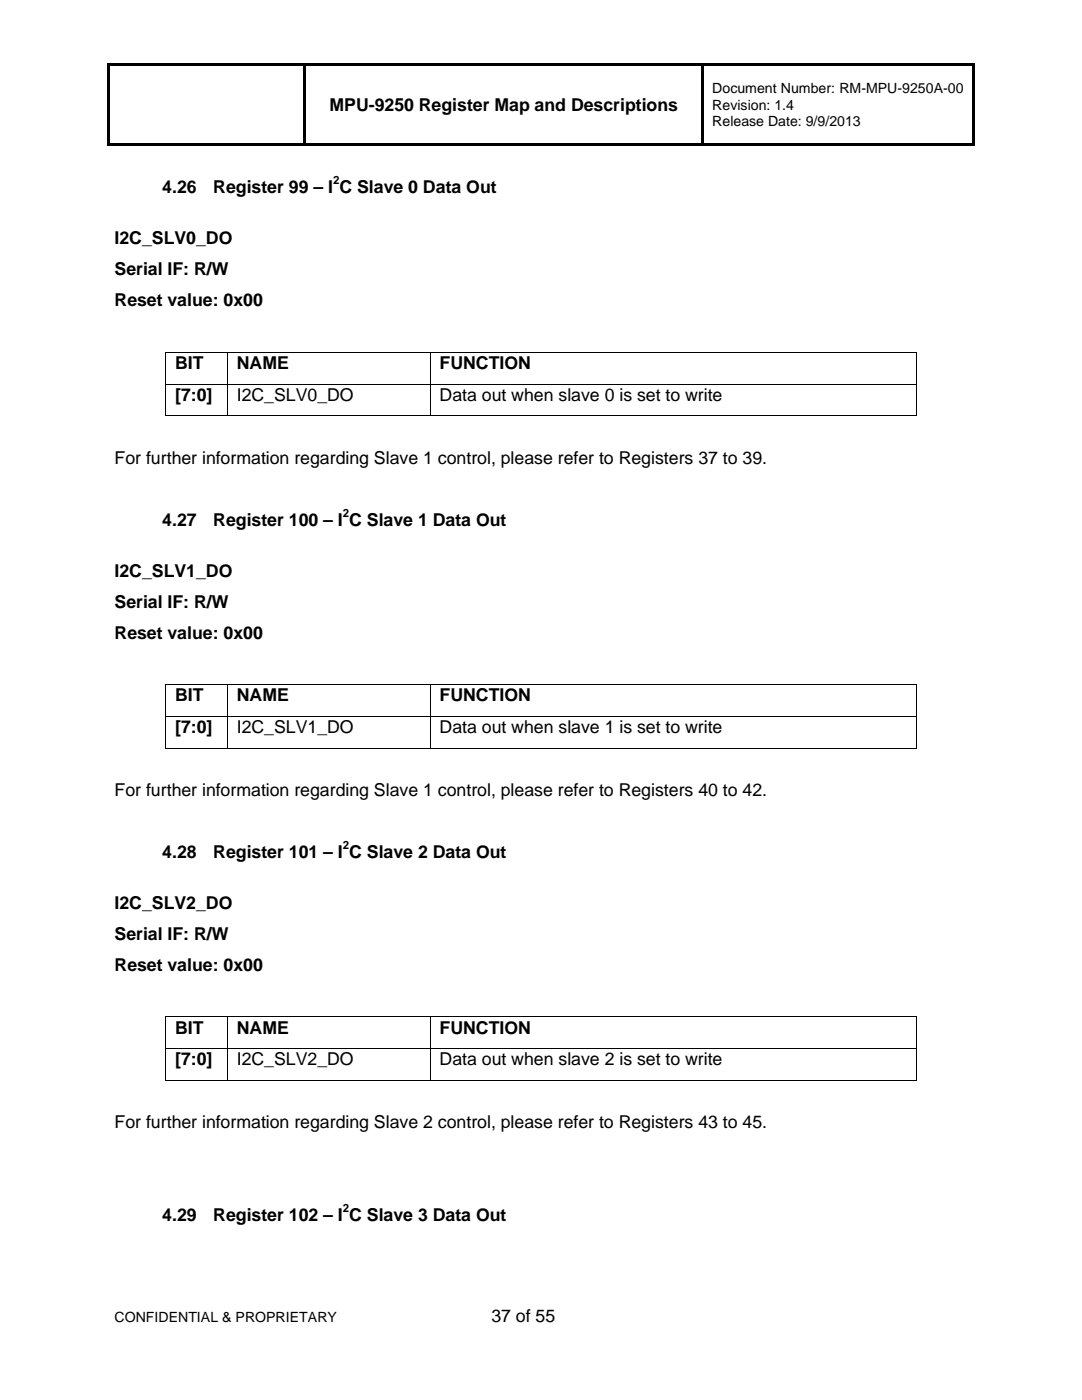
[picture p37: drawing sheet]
<svg xmlns="http://www.w3.org/2000/svg" width="216mm" height="279mm" viewBox="0 0 216 279" stroke-linecap="round" stroke-linejoin="round" font-family="sans-serif">
<defs><g id="words">
<g font-size="3.5">
<text x="65.7" y="22.2">MPU-9250 Register Map and Descriptions</text>
<text x="32.4" y="38.6">4.26</text>
<text x="42.5" y="38.6">Register 99 – I C Slave 0 Data Out</text>
<text x="22.9" y="48.8">I2C_SLV0_DO</text>
<text x="22.9" y="55">Serial IF: R/W</text>
<text x="22.9" y="61.1">Reset value: 0x00</text>
<text x="34.9" y="73.7">BIT</text>
<text x="47.2" y="73.7">NAME</text>
<text x="87.7" y="73.7">FUNCTION</text>
<text x="34.9" y="80">[7:0]</text>
<text x="47.2" y="80">I2C_SLV0_DO</text>
<text x="87.7" y="80">Data out when slave 0 is set to write</text>
<text x="22.9" y="92.5">For further information regarding Slave 1 control, please refer to Registers 37 to 39.</text>
<text x="32.4" y="104.9">4.27</text>
<text x="42.5" y="104.9">Register 100 – I C Slave 1 Data Out</text>
<text x="22.9" y="115.1">I2C_SLV1_DO</text>
<text x="22.9" y="121.3">Serial IF: R/W</text>
<text x="22.9" y="127.4">Reset value: 0x00</text>
<text x="34.9" y="140">BIT</text>
<text x="47.2" y="140">NAME</text>
<text x="87.7" y="140">FUNCTION</text>
<text x="34.9" y="146.3">[7:0]</text>
<text x="47.2" y="146.3">I2C_SLV1_DO</text>
<text x="87.7" y="146.3">Data out when slave 1 is set to write</text>
<text x="22.9" y="158.8">For further information regarding Slave 1 control, please refer to Registers 40 to 42.</text>
<text x="32.4" y="171.2">4.28</text>
<text x="42.5" y="171.2">Register 101 – I C Slave 2 Data Out</text>
<text x="22.9" y="181.4">I2C_SLV2_DO</text>
<text x="22.9" y="187.6">Serial IF: R/W</text>
<text x="22.9" y="193.8">Reset value: 0x00</text>
<text x="34.9" y="206.3">BIT</text>
<text x="47.2" y="206.3">NAME</text>
<text x="87.7" y="206.3">FUNCTION</text>
<text x="34.9" y="212.6">[7:0]</text>
<text x="47.2" y="212.6">I2C_SLV2_DO</text>
<text x="87.7" y="212.6">Data out when slave 2 is set to write</text>
<text x="22.9" y="225.1">For further information regarding Slave 2 control, please refer to Registers 43 to 45.</text>
<text x="32.4" y="243.7">4.29</text>
<text x="42.5" y="243.7">Register 102 – I C Slave 3 Data Out</text>
<text x="98.1" y="263.8">37 of 55</text>
</g>
<g font-size="2.8">
<text x="142.1" y="18.6">Document Number: RM-MPU-9250A-00</text>
<text x="142.1" y="21.9">Revision: 1.4</text>
<text x="142.1" y="25.1">Release Date: 9/9/2013</text>
<text x="22.9" y="263.8">CONFIDENTIAL &amp; PROPRIETARY</text>
</g>
<g font-size="2.3">
<text x="66.5" y="36.8">2</text>
<text x="68.4" y="103.1">2</text>
<text x="68.4" y="169.4">2</text>
<text x="68.4" y="241.9">2</text>
</g>
</g></defs>
<g fill="#000">
<path d="M21.4 12.7h.5v.5h-.5zM21.4 12.7h173.1v.5h-173.1zM193.9 12.7h.6v.5h-.6zM21.4 13.2h.5v15.9h-.5zM21.4 28.6h39.2v.5h-39.2zM60.6 13.2h.5v15.9h-.5zM61.1 28.6h78.9v.5h-78.9zM140 13.2h.5v15.9h-.5zM140.5 28.6h53.4v.5h-53.4zM193.9 13.2h.6v15.9h-.6zM193.9 28.6h.6v.5h-.6zM33 70.2h.1v.2h-.1z"/>
<path d="M182.8 70.2h.1v.2h-.1zM182.8 82.9h.1v.2h-.1zM33 136.5h.1v.2h-.1zM182.8 136.5h.1v.2h-.1zM182.8 149.2h.1v.2h-.1zM33 202.8h.1v.2h-.1zM182.8 202.8h.1v.2h-.1zM182.8 215.5h.1v.2h-.1z"/>
</g>
<g fill="none" stroke="#000" stroke-width=".2">
<path d="M33 70.3h149.9M33 76.6h149.9M33 70.4v6.2M33 76.7v6.4M45.4 70.4v6.2M45.4 76.7v6.4M85.8 70.4v6.2M85.8 76.7v6.4M182.9 70.4v6.2M182.9 76.7v6.4M33 83h12.3M45.4 83h40.3"/>
<path d="M85.9 83h96.9M33 136.6h149.9M33 136.7v6.2M45.4 136.7v6.2M85.8 136.7v6.2M182.9 136.7v6.2M33 143h149.9M33 149.3h12.3M33 143v6.4M45.4 143v6.4M45.4 149.3h40.3M85.8 143v6.4"/>
<path d="M85.9 149.3h96.9M182.9 143v6.4M33 202.9h149.9M33 209.3h149.9M33 215.6h12.3M33 203v6.2M33 209.4v6.3M45.4 203v6.2M45.4 209.4v6.3M45.4 215.6h40.3M85.8 203v6.2M85.8 209.4v6.3"/>
<path d="M85.9 215.6h96.9M182.9 203v6.2M182.9 209.4v6.3"/>
</g>
<use href="#words"/>
</svg>
